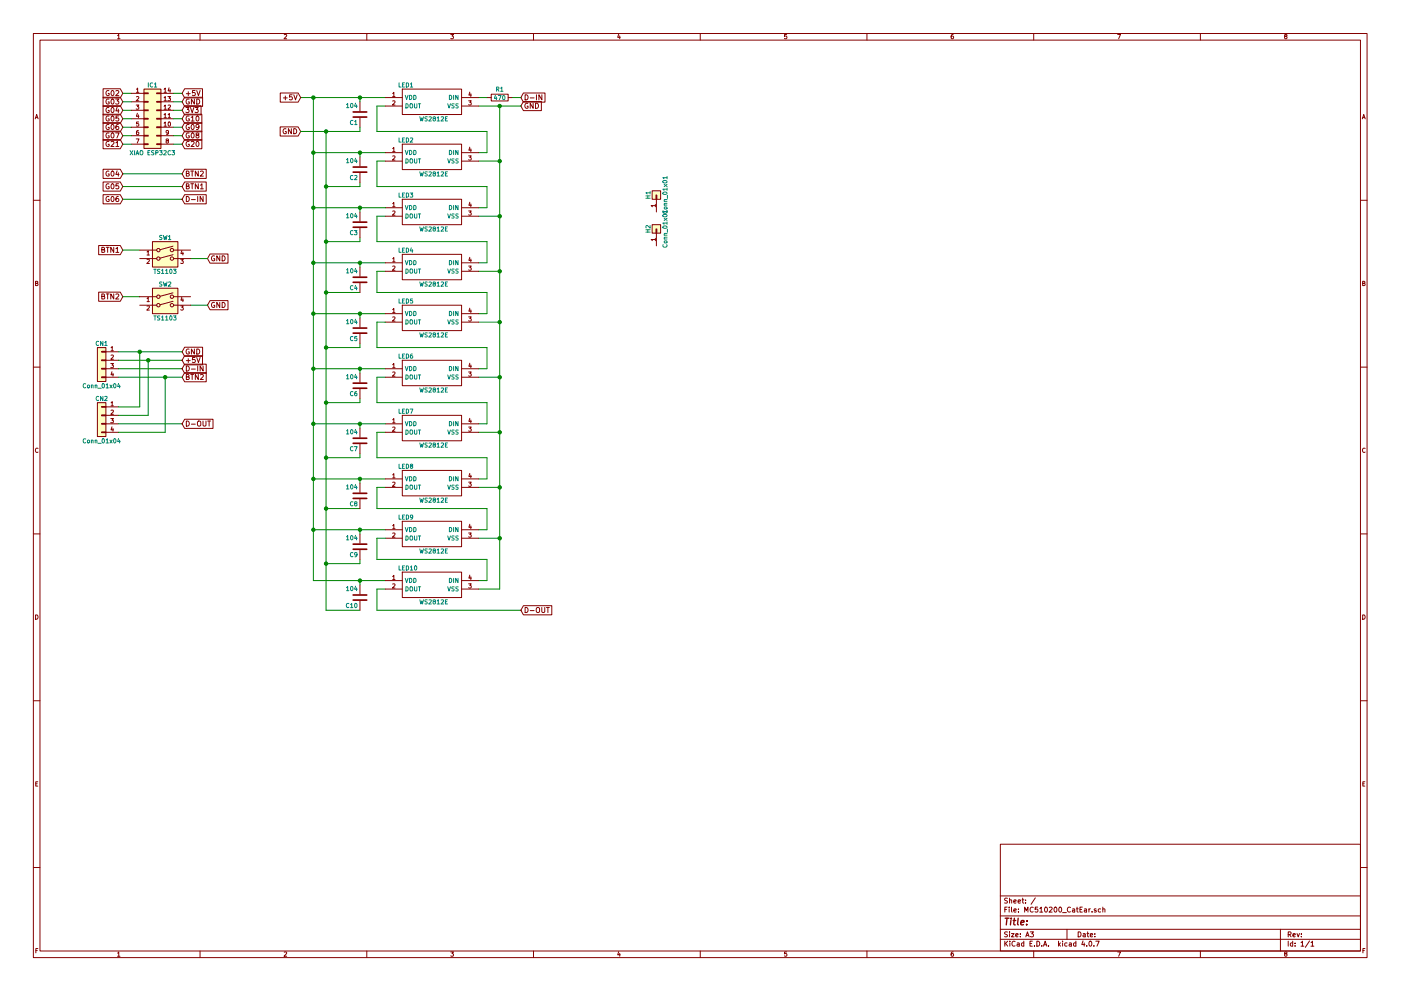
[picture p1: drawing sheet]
<svg xmlns="http://www.w3.org/2000/svg" width="420mm" height="297mm" viewBox="0 0 420 297" stroke-linecap="round" stroke-linejoin="round" font-family="sans-serif">
<g fill="none" stroke="#840000" stroke-width=".3">
<path d="M10 10h400v277h-400zM12 12h396v273.1h-396zM35.3 10.7l.3-.4v1.3M35.3 11.6h.7M60 10v2M85.2 10.4l.5-.1 .3 .4-.8 .9h.8M110 10v2M135.2 10.3h.8l-.4 .5 .4 .3-.1 .4h-.7M160 10v2M185.5 10.2l-.3 1h.8M185.9 10.8v.8M210 10v2"/>
<path d="M235.9 10.3h-.6v.6h.6l.1 .5-.3 .2-.4-.1M260 10v2M285.9 10.3l-.6 .3-.1 .8 .3 .2 .4-.1v-.6l-.4-.1-.3 .3M310 10v2M335.2 10.3h.8l-.5 1.3M360 10v2M385.5 10.9l-.3-.3 .3-.3 .4 .1v.4a.5 .5 0 0 0-.5 .2 .5 .5 0 0 0 0 .5l.3 .1 .3-.2-.3-.5M10.6 35.6l.4-1.3 .4 1.3M10.7 35.2h.6M30.9 26.6h5.2l.7 1.4-.7 1.3h-5.2zM30.9 29.1h5.2l.7 1.4-.7 1.4h-5.2zM30.9 31.7h5.2l.7 1.4-.7 1.3h-5.2z"/>
<path d="M30.9 34.2h5.2l.7 1.4-.7 1.4h-5.2zM30.9 36.8h5.2l.7 1.3-.7 1.4h-5.2zM30.9 39.3h5.2l.7 1.4-.7 1.3h-5.2zM32.7 27.2a.69 .69 0 0 0-.9 .7 .69 .69 0 0 0 .9 .6v-.5h-.3M32.7 29.8a.69 .69 0 0 0-.9 .7 .69 .69 0 0 0 .9 .6v-.6h-.3M32.7 32.3a.69 .69 0 0 0-.9 .7 .69 .69 0 0 0 .9 .6v-.5h-.3M32.7 34.8a.69 .69 0 0 0-.9 .7 .69 .69 0 0 0 .9 .6v-.5h-.3M32.7 37.4a.69 .69 0 0 0-.9 .7 .69 .69 0 0 0 .9 .6v-.5h-.3M32.7 39.9a.69 .69 0 0 0-.9 .7 .69 .69 0 0 0 .9 .6v-.5h-.3M33.5 29.8l.2-.1a.74 .74 0 0 1 .5 .8 .74 .74 0 0 1-.7 .6l-.2-.5zM33.5 34.9l.2-.1a.74 .74 0 0 1 .5 .7 .74 .74 0 0 1-.7 .7l-.2-.5zM33.5 37.5l.2-.2a.74 .74 0 0 1 .5 .8 .74 .74 0 0 1-.7 .6l-.2-.5z"/>
<path d="M33.5 40l.2-.2a.74 .74 0 0 1 .5 .8 .74 .74 0 0 1-.7 .7l-.2-.5zM33.5 27.2l.2-.1a.74 .74 0 0 1 .5 .8 .74 .74 0 0 1-.7 .7l-.2-.5zM33.5 32.3l.2-.1a.74 .74 0 0 1 .5 .8 .74 .74 0 0 1-.7 .7l-.2-.5zM34.7 29.7h.9l-.5 .6 .5 .2v.6l-.3 .1-.6-.1M34.7 39.8h1l-.6 1.6M34.7 27.3l.6-.2 .3 .5-.9 1.1h.9M35.1 32.1l-.4 1.1h1M35.5 37.3l-.7 .4-.1 .8 .4 .3 .5-.1-.1-.7-.4-.1-.4 .3M35.5 32.7v1M35.6 34.8h-.8l-.1 .7 .8-.1 .1 .6-.3 .3-.6-.2M39.4 28h3.8M39.4 30.5h3.8"/>
<path d="M39.4 33.1h3.8M39.4 35.6h3.8M39.4 38.1h3.8M40.8 31.5h.8l-.4 .5 .4 .1v.5h-.8M40.9 26.8l.4-.4v1.3M40.9 29l.5-.1 .2 .4-.8 .9h.8M40.9 27.7h.7M41.2 33.9l-.3 1h.8M41.5 39.1l-.5 .3-.1 .7 .2 .3 .5-.2-.1-.6h-.4l-.2 .2M41.5 34.4v.9M41.6 36.6h-.6l-.1 .5h.7v.6h-.7M43.2 26.7h5.1v17.8h-5.1z"/>
<path d="M43.2 38h1.2v.3h-1.2zM43.2 35.5h1.2v.2h-1.2zM43.2 32.9h1.2v.3h-1.2zM43.2 30.4h1.2v.2h-1.2zM43.2 27.8h1.2v.3h-1.2zM47 38h1.3v.3h-1.3zM47 35.5h1.3v.2h-1.3zM47 32.9h1.3v.3h-1.3zM47 30.4h1.3v.2h-1.3zM47 27.8h1.3v.3h-1.3zM48.3 28h3.8M48.3 30.5h3.8"/>
<path d="M48.3 33.1h3.8M48.3 35.6h3.8M48.3 38.1h3.8M49.2 36.9l.4-.3v1.2M49.2 34.4l.4-.4v1.3M49.2 31.8l.4-.3v1.3M49.2 29.3l.4-.4v1.3M49.2 26.8l.4-.4v1.3M49.2 27.7h.7M49.2 37.8h.7M49.2 35.3h.7M49.2 32.8h.7"/>
<path d="M49.2 30.2h.7M50.3 28.9h.8l-.4 .5 .4 .1v.6h-.8M50.4 34.4l.4-.4v1.3M50.4 31.6l.5-.1 .2 .3-.8 1h.8M50.4 35.3h.7M50.5 39.6l-.2 .3-.4-.1v-.6l.4-.1 .2 .2v.8l-.6 .3M50.5 36.7l.2-.1a.61 .61 0 0 1 .5 .6 .61 .61 0 0 1-.6 .6zM50.7 26.3l-.3 .9h.8M51 26.8v.9M55.4 26.6h5.3v2.7h-5.3l-.8-1.3zM55.4 29.1h5.4v2.8h-5.4l-.8-1.4zM55.4 31.7h4.9v2.7h-4.9l-.8-1.3z"/>
<path d="M55.4 34.2h5.1v2.8h-5.1l-.8-1.4zM55.4 36.8h5.1v2.7h-5.1l-.8-1.4zM55.4 39.3h5.1v2.7h-5.1l-.8-1.3zM55.8 32.2h.9l-.5 .6 .5 .3-.1 .5-.2 .1-.6-.1M55.9 28.1h1.1M56.5 27.5v1.2M56.7 29.8a.69 .69 0 0 0-.9 .7 .69 .69 0 0 0 1 .6v-.6h-.3M56.7 34.8a.69 .69 0 0 0-.9 .7 .69 .69 0 0 0 1 .6v-.5h-.3M56.7 37.4a.69 .69 0 0 0-.9 .7 .69 .69 0 0 0 1 .6v-.5h-.3M56.7 39.9a.69 .69 0 0 0-.9 .7 .69 .69 0 0 0 1 .6v-.5h-.3M57.1 32.2l.5 1.5 .5-1.5M57.3 35.2l.5-.4v1.5"/>
<path d="M57.3 36.3h.9M57.5 37.5l.2-.2a.74 .74 0 0 1 .5 .8 .74 .74 0 0 1-.6 .6l-.3-.5zM57.5 40l.2-.2a.74 .74 0 0 1 .5 .8 .74 .74 0 0 1-.6 .7l-.3-.5zM58.3 29.7v1.5l-.9-1.5v1.5M58.5 27.1h-.7l-.1 .8 .7-.1 .2 .6-.3 .3-.6-.2M58.5 32.2h.9l-.5 .6 .5 .3v.5l-.3 .1-.6-.1M58.9 34.9l.3-.1a.74 .74 0 0 1 .5 .7 .74 .74 0 0 1-.7 .7l-.2-.5zM59 27.1l.5 1.6 .5-1.6M59 29.7a.77 .77 0 0 1 .9 .7 .77 .77 0 0 1-.9 .8zM59.7 38l-.3 .2-.6-.2 .1-.5 .5-.2a.96 .96 0 0 1-.2 1.5h-.3M84 38h5.4l.8 1.4-.8 1.4h-5.4zM84 27.9h5.4l.8 1.3-.8 1.4h-5.4z"/>
<path d="M85 29.3h1.2M85.6 28.8v1.1M85.8 38.6a.69 .69 0 0 0-.9 .7 .69 .69 0 0 0 1 .6v-.5h-.4M87.4 38.6v1.5l-.9-1.5v1.5M87.6 28.4h-.7l-.1 .7h.7l.2 .6-.3 .2-.6-.1M88.1 38.6a.77 .77 0 0 1 .9 .7 .77 .77 0 0 1-.9 .8zM88.1 28.4l.5 1.5 .5-1.5M107.9 30.5v2.8M107.9 35.3v2.8M115.6 29.2h5M115.6 31.8h5M117.8 28l.3-.3v1.2"/>
<path d="M117.8 30.3l.4-.1 .3 .4-.8 .9h.8M117.8 28.9h.7M120.6 26.7h17.8v7.6h-17.8zM138.4 29.2h5.1M138.4 31.8h5.1M140.5 30.2h.8l-.4 .5 .4 .1v.6h-.8M140.9 27.6l-.3 .9h.8M141.2 28.1v.8M146 29.2h1.3M147.3 28.2h5.1v2.1h-5.1zM152.4 29.2h1.3M157 27.9h6.4v2.7h-6.4l-.8-1.4z"/>
<path d="M157 30.4h5.4v2.8h-5.4l-.8-1.4zM157.5 28.4a.77 .77 0 0 1 .9 .8 .77 .77 0 0 1-.9 .7zM158.3 31a.69 .69 0 0 0-.9 .7 .69 .69 0 0 0 1 .6v-.5h-.3M159 29.3h1.2M159.9 30.9v1.6l-.9-1.6v1.6M160.6 30.9a.77 .77 0 0 1 .9 .8 .77 .77 0 0 1-.9 .8zM160.9 28.4v1.5M162.5 28.4v1.5l-.9-1.5v1.5M408.6 35.6l.4-1.3 .4 1.3M408.7 35.2h.6M30.9 41.8h5.2l.7 1.4-.7 1.4h-5.2zM30.9 58.4h5.2l.7 1.3-.7 1.4h-5.2z"/>
<path d="M30.9 54.5h5.2l.7 1.4-.7 1.4h-5.2zM30.9 50.7h5.2l.7 1.4-.7 1.4h-5.2zM32.7 42.5a.69 .69 0 0 0-.9 .7 .69 .69 0 0 0 .9 .6v-.6h-.3M32.7 59a.69 .69 0 0 0-.9 .7 .69 .69 0 0 0 .9 .6v-.5h-.3M32.7 55.2a.69 .69 0 0 0-.9 .7 .69 .69 0 0 0 .9 .6v-.6h-.3M32.7 51.3a.69 .69 0 0 0-.9 .7 .69 .69 0 0 0 .9 .6v-.5h-.3M33.3 42.5l.6-.1 .3 .4-1 1.1h1M33.5 59l.2-.1a.74 .74 0 0 1 .5 .8 .74 .74 0 0 1-.7 .6l-.2-.5zM33.5 55.2l.2-.1a.74 .74 0 0 1 .5 .8 .74 .74 0 0 1-.7 .6l-.2-.5zM33.5 51.3h.2a.74 .74 0 0 1 .5 .8 .74 .74 0 0 1-.7 .6l-.2-.5zM34.7 42.8l.5-.4v1.5M34.7 43.9h.9"/>
<path d="M35.1 51.2l-.4 1.1h1M35.5 58.9l-.7 .3-.1 .9 .4 .3 .5-.1-.1-.8h-.4l-.4 .3M35.5 51.8v1M35.6 55.1h-.8l-.1 .7 .8-.1 .1 .6-.3 .3-.6-.1M39.4 40.7h3.8M39.4 43.2h3.8M40.8 41.6h.9l-.6 1.3M43.2 43.1h1.2v.2h-1.2zM43.2 40.5h1.2v.3h-1.2zM47 43.1h1.3v.2h-1.3zM47 40.5h1.3v.3h-1.3zM48.3 40.7h3.8"/>
<path d="M48.3 43.2h3.8M50 42.2l-.2-.3 .2-.3 .5 .1v.3a.52 .52 0 0 0-.6 .2 .52 .52 0 0 0 0 .6h.6l-.2-.6M55.4 41.8h5.1v2.8h-5.1l-.8-1.4zM55.4 50.7h6.4v2.8h-6.4l-.8-1.4zM55.4 58.4h6.4v2.7h-6.4l-.8-1.4zM55.4 54.5h6.4v2.8h-6.4l-.8-1.4zM55.9 52l.6-.1 .1-.5-.7-.1v1.5h.6l.3-.5-.4-.3M55.9 58.9a.77 .77 0 0 1 .9 .8 .77 .77 0 0 1-.9 .7zM55.9 55.8l.6-.1 .1-.5-.7-.1v1.5h.6l.3-.5-.4-.3M56.7 42.5a.69 .69 0 0 0-.9 .7 .69 .69 0 0 0 1 .6v-.6h-.3M57.2 51.3h.9M57.2 55.1h.9"/>
<path d="M57.3 42.5l.6-.1 .3 .4-.9 1.1h.9M57.4 59.8h1.2M57.6 51.3v1.5M57.6 55.1v1.5M59 42.5l.2-.1a.74 .74 0 0 1 .5 .8 .74 .74 0 0 1-.7 .6l-.2-.5zM59.1 40.5l-.3-.3 .1-.2 .6-.1 .1 .4-.8 .5 .3 .6 .6-.3-.3-.6M59.3 58.9v1.5M59.5 51.3v1.5l-.9-1.5v1.5M59.5 55.1v1.5l-.9-1.5v1.5M60.1 51.4l.6-.1 .3 .4-1 1.1h1M60.1 55.5l.5-.4v1.5M60.1 56.6h.9"/>
<path d="M60.9 58.9v1.5l-.9-1.5v1.5M107.9 47v2.8M107.9 51.9v2.7M115.6 45.8h5M115.6 48.3h5M117.8 44.5l.3-.3v1.3M117.8 46.8l.4-.1 .3 .4-.8 .9h.8M117.8 45.5h.7M120.6 43.2h17.8v7.6h-17.8zM120.6 59.7h17.8v7.6h-17.8zM138.4 45.8h5.1M138.4 48.3h5.1"/>
<path d="M140.5 46.7h.8l-.4 .5 .4 .1v.6h-.8M140.9 44.1l-.3 .9h.8M141.2 44.6v.9M195.6 57.2h2.5v2.5h-2.5zM196.7 58.5h.3v1.2h-.3zM196.8 59.7v3.8M10 60h2M29.6 73.6h6.5l.7 1.4-.7 1.3h-6.5zM30.5 74.9l.7-.1 .1-.5-.8-.2v1.6h.6l.3-.6-.4-.2M31.9 74.1h.8M32.3 74.1v1.6M34.1 74.1v1.6l-.9-1.6v1.6"/>
<path d="M34.7 74.6l.5-.5v1.6M34.7 75.7h.9M41.9 75h5.1M41.9 77.5h5.1M44.1 75.5l.3-.3v1.2M44.1 77.8l.5-.1 .2 .4-.8 .9h.8M44.1 76.4h.7M45.7 72.4h7.6v7.6h-7.6zM51.9 76.3l-3.9 1.1M51.9 73.8l-3.9 1M52.1 75h5M52.1 77.5h5"/>
<path d="M54.2 77.7h.8l-.5 .5 .4 .1v.6h-.7M54.5 75.1l-.2 .9h.7M54.8 75.6v.8M63 76.1h5.4v2.8h-5.4l-.8-1.4zM64.3 76.7a.69 .69 0 0 0-.9 .7 .69 .69 0 0 0 1 .6v-.5h-.3M65.9 76.7v1.5l-.9-1.5v1.5M66.6 76.7a.77 .77 0 0 1 .9 .7 .77 .77 0 0 1-.9 .8zM107.9 63.5v2.8M107.9 68.4v2.8M115.6 62.3h5M115.6 64.8h5M115.6 78.8h5"/>
<path d="M117.8 61l.3-.3v1.3M117.8 63.3l.4-.1 .3 .4-.8 .9h.8M117.8 77.6l.3-.4v1.3M117.8 79.8l.4-.1 .3 .4-.8 .9h.8M117.8 62h.7M117.8 78.5h.7M120.6 76.2h17.8v7.7h-17.8zM138.4 62.3h5.1M138.4 64.8h5.1M138.4 78.8h5.1M140.5 63.2h.8l-.4 .5 .4 .1v.6h-.8M140.5 79.7h.8l-.4 .5 .4 .1v.6h-.8"/>
<path d="M140.9 60.6l-.3 .9h.8M140.9 77.1l-.3 .9h.8M141.2 61.1v.9M141.2 77.6v.9M195.6 67.3h2.5v2.6h-2.5zM196.5 61.6h-1.2l.3 .4M196.5 71.8h-1.2l.3 .3M196.5 61.3v.7M196.5 71.4v.7M196.7 68.6h.3v1.3h-.3zM196.8 69.9v3.8M408 60h2"/>
<path d="M10.7 84.9l.5-.1 .1-.4-.6-.1v1.3h.5l.2-.4-.3-.3M29.6 87.6h6.5l.7 1.3-.7 1.4h-6.5zM30.5 88.8h.7l.1-.5-.8-.2v1.5h.6l.3-.5-.4-.3M31.9 88.1h.8M32.3 88.1v1.5M34.1 88.1v1.5l-.9-1.5v1.5M34.7 88.3l.6-.2 .3 .4-.9 1.1h.9M41.9 88.9h5.1M41.9 91.5h5.1M44.1 89.5l.3-.4v1.3M44.1 91.8l.5-.1 .2 .3-.8 .9h.8M44.1 90.4h.7"/>
<path d="M45.7 86.4h7.6v7.6h-7.6zM51.9 90.3l-3.9 1M51.9 87.8l-3.9 1M52.1 88.9h5M52.1 91.5h5M54.2 91.7h.8l-.5 .5 .4 .1v.5h-.7M54.5 89.1l-.2 .9h.7M54.8 89.5v.9M63 90.1h5.4v2.7h-5.4l-.8-1.3zM64.3 90.7a.69 .69 0 0 0-.9 .7 .69 .69 0 0 0 1 .6v-.5h-.3M65.9 90.6v1.6l-.9-1.6v1.6M66.6 90.6a.77 .77 0 0 1 .9 .8 .77 .77 0 0 1-.9 .8z"/>
<path d="M107.9 80v2.8M107.9 84.9v2.8M107.9 95.3v2.8M115.6 81.3h5M115.6 94h5M115.6 96.6h5M117.8 92.8l.3-.4v1.3M117.8 95.1l.4-.1 .3 .3-.8 1h.8M117.8 93.7h.7M120.6 91.5h17.8v7.6h-17.8zM138.4 81.3h5.1M138.4 94h5.1"/>
<path d="M138.4 96.6h5.1M140.5 95h.8l-.4 .5 .4 .1v.5h-.8M140.9 92.4l-.3 .9h.8M141.2 92.8v.9M408.7 84.9l.5-.1 .1-.4-.6-.1v1.3h.5l.2-.4-.3-.3M10 110h2M29.2 104.2h2.5v10.1h-2.5zM30.5 112.9h1.2v.3h-1.2zM30.5 110.4h1.2v.3h-1.2zM30.5 107.9h1.2v.2h-1.2zM30.5 105.3h1.2v.3h-1.2zM31.7 105.4h3.9"/>
<path d="M31.7 108h3.9M31.7 110.5h3.9M31.7 113.1h3.9M33.2 109h.8l-.4 .4 .4 .1v.6h-.8M33.3 104.2l.4-.3v1.2M33.3 106.5l.5-.1 .2 .4-.8 .9h.8M33.3 105.1h.7M33.6 111.4l-.3 .9h.8M33.9 111.9v.9M55.4 104.1h5.4v2.7h-5.4l-.8-1.4zM55.4 106.6h5.3v2.8h-5.3l-.8-1.4zM55.4 111.7h6.4v2.7h-6.4l-.8-1.3z"/>
<path d="M55.4 109.2h6.4v2.7h-6.4l-.8-1.4zM55.9 113l.6-.1 .1-.5-.7-.2v1.6h.6l.3-.6-.4-.2M55.9 109.7a.77 .77 0 0 1 .9 .8 .77 .77 0 0 1-.9 .7zM55.9 108.1h1.1M56.5 107.5v1.2M56.7 104.7a.69 .69 0 0 0-.9 .7 .69 .69 0 0 0 1 .6v-.5h-.3M57.2 112.2h.9M57.4 110.6h1.2M57.6 112.2v1.6M58.3 104.6v1.5l-.9-1.5v1.5M58.5 107.1h-.7l-.1 .8 .7-.1 .2 .6-.3 .3-.6-.2M59 104.6a.77 .77 0 0 1 .9 .8 .77 .77 0 0 1-.9 .7z"/>
<path d="M59 107.1l.5 1.6 .5-1.6M59.3 109.7v1.5M59.5 112.2v1.6l-.9-1.6v1.6M60.1 112.4l.6-.2 .3 .5-1 1.1h1M60.9 109.7v1.5l-.9-1.5v1.5M107.9 100.1v2.8M107.9 111.8v2.8M107.9 116.6v2.8M115.6 110.5h5M115.6 113.1h5M117.8 109.3l.3-.3v1.2M117.8 111.6l.4-.1 .3 .3-.8 1h.8"/>
<path d="M117.8 110.2h.7M120.6 108h17.8v7.6h-17.8zM138.4 110.5h5.1M138.4 113.1h5.1M140.5 111.5h.8l-.4 .5 .4 .1v.5h-.8M140.9 108.9l-.3 .9h.8M141.2 109.4v.8M408 110h2M11.4 134.4a.58 .58 0 0 0-.8 .6 .58 .58 0 0 0 .8 .5M29.2 120.7h2.5v10.1h-2.5zM30.5 129.4h1.2v.3h-1.2zM30.5 126.9h1.2v.3h-1.2z"/>
<path d="M30.5 124.4h1.2v.2h-1.2zM30.5 121.8h1.2v.3h-1.2zM31.7 122h3.9M31.7 124.5h3.9M31.7 127h3.9M31.7 129.6h3.9M33.2 125.5h.8l-.4 .4 .4 .1v.6h-.8M33.3 120.7l.4-.3v1.3M33.3 123l.5-.1 .2 .4-.8 .9h.8M33.3 121.7h.7M33.6 127.9l-.3 .9h.8M33.9 128.4v.9"/>
<path d="M55.4 125.7h8.5v2.7h-8.5l-.8-1.4zM55.9 126.2a.77 .77 0 0 1 .9 .8 .77 .77 0 0 1-.9 .7zM57.4 127.1h1.2M59.3 126.4l.3-.2 .6 .2-.2 1.2-.7-.1zM60.9 126.2v1.2l.3 .3 .6-.3v-1.2M62.3 126.2h.8M62.7 126.2v1.5M107.9 128.3v2.8M107.9 133.1v2.8M115.6 127h5M115.6 129.6h5M117.8 125.8l.3-.3v1.2"/>
<path d="M117.8 128.1l.4-.1 .3 .4-.8 .9h.8M117.8 126.7h.7M120.6 124.5h17.8v7.6h-17.8zM138.4 127h5.1M138.4 129.6h5.1M140.5 128h.8l-.4 .5 .4 .1v.5h-.8M140.9 125.4l-.3 .9h.8M141.2 125.9v.8M409.4 134.4a.58 .58 0 0 0-.8 .6 .58 .58 0 0 0 .8 .5M107.9 144.8v2.8M107.9 149.6v2.8M115.6 143.5h5"/>
<path d="M115.6 146.1h5M115.6 158.8h5M117.8 142.3l.3-.3v1.2M117.8 144.6l.4-.1 .3 .4-.8 .9h.8M117.8 157.6l.3-.4v1.3M117.8 159.9l.4-.1 .3 .3-.8 .9h.8M117.8 143.2h.7M117.8 158.5h.7M120.6 141h17.8v7.6h-17.8zM120.6 156.2h17.8v7.7h-17.8zM138.4 143.5h5.1M138.4 146.1h5.1"/>
<path d="M138.4 158.8h5.1M140.5 144.5h.8l-.4 .5 .4 .1v.6h-.8M140.5 159.8h.8l-.4 .4 .4 .1v.6h-.8M140.9 141.9l-.3 .9h.8M140.9 157.1l-.3 1h.8M141.2 142.4v.8M141.2 157.6v.9M10 160h2M107.9 160.1v2.8M107.9 164.9v2.8M107.9 175.3v2.8M115.6 161.3h5"/>
<path d="M115.6 174h5M115.6 176.6h5M117.8 172.8l.3-.3v1.2M117.8 175.1l.4-.1 .3 .3-.8 1h.8M117.8 173.7h.7M120.6 171.5h17.8v7.6h-17.8zM138.4 161.3h5.1M138.4 174h5.1M138.4 176.6h5.1M140.5 175h.8l-.4 .5 .4 .1v.5h-.8M140.9 172.4l-.3 .9h.8M141.2 172.9v.8"/>
<path d="M408 160h2M10.7 184.3a.65 .65 0 0 1 .7 .7 .65 .65 0 0 1-.7 .6zM107.9 180.1v2.8M157 181.5h8.5v2.8h-8.5l-.8-1.4zM157.5 182.1a.77 .77 0 0 1 .9 .7 .77 .77 0 0 1-.9 .8zM159 183h1.2M160.9 182.3l.3-.2 .6 .2-.2 1.2-.7-.1zM162.5 182.1v1.2l.3 .3 .6-.3v-1.2M163.9 182.1h.8M164.3 182.1v1.5M408.7 184.3a.65 .65 0 0 1 .7 .7 .65 .65 0 0 1-.7 .6zM10 210h2"/>
<path d="M408 210h2M10.7 234.9h.5M11.3 234.3h-.6v1.3h.6M408.7 234.9h.4M409.3 234.3h-.6v1.3h.6M300 253h108v32.1h-108zM10 260h2M300 278.5h108M300 274.5h108M300 268.5h108M301.3 272.6h.6M302.1 271.9h-.8v1.5"/>
<path d="M302.1 279.4l-.8 .1a.64 .64 0 0 0 .8 .7l-.1 .5h-.7M302.1 269.3l-.8 .1a.64 .64 0 0 0 .8 .7l-.1 .5h-.7M302.6 271.9v.1M302.6 272.4v1M302.8 279.3v.2M302.8 269.8h.6v.9M302.8 269.2v1.5M302.8 279.8v1M303.3 279.8h.8l-.8 1h.8M303.4 271.9v1.3l.2 .2M304 270.2l.7-.1v-.3l-.4-.1-.3 .2 .1 .7h.6M304.1 272.9l.7-.1-.1-.3-.4-.1-.2 .2v.7h.6"/>
<path d="M305.3 270.2l.7-.1v-.3l-.4-.1-.3 .2 .1 .7h.6M305.4 273.3v.1M305.4 272.5v.1M306 279.9v.1M306.5 269.7h.6M306.7 269.2v1.3l.4 .2M307.3 273.4v-1.5l.5 1.1 .5-1.1v1.5M307.6 270.6v.1M307.6 269.8v.1M309 279.3h.9l-.5 .6 .5 .1v.7h-.9M309.9 272a.67 .67 0 0 0-1 .7 .67 .67 0 0 0 1 .6M310.5 269.1l-1.3 2"/>
<path d="M311.2 271.9h-.7l-.1 .7 .7-.1 .1 .8h-.8M311.8 272.3l.5-.4v1.5M311.8 273.4h.9M313.4 272l.2-.1a.72 .72 0 0 1 .6 .8 .72 .72 0 0 1-.7 .6l-.2-.5zM314.7 272l.6-.1 .2 .4-.9 1.1h.9M316.3 272l.2-.1a.72 .72 0 0 1 .5 .8 .72 .72 0 0 1-.7 .6l-.2-.5zM317.8 272l.1-.1a.72 .72 0 0 1 .5 .8 .72 .72 0 0 1-.6 .6l-.3-.5zM318.7 273.5h1.1M320 278.5v3M321 272a.67 .67 0 0 0-.9 .7 .67 .67 0 0 0 .9 .6M321.7 272.5h.5l.1 .9M322.3 272.8l-.7 .2 .2 .4 .5-.1"/>
<path d="M322.8 272.4h.6M323 271.9v1.3l.4 .2M323.3 279.3a.76 .76 0 0 1 .9 .8 .76 .76 0 0 1-.9 .7zM323.9 272.6h.5M324.6 271.9h-.7v1.5h.7M324.8 279.9h.6l.1 .9M325.2 272.5h.6l.1 .9M325.9 272.8l-.8 .2 .3 .4 .5-.1M326 279.8h.5M326.2 279.3v1.3l.3 .2M326.6 272.4v1M327 272.4l-.4 .3"/>
<path d="M327.5 273.3v.1M328.3 279.9v.1M328.7 272.5l-.3-.1-.3 .2 .1 .2 .5 .2v.3h-.6M330.1 272.5l-.5-.1-.2 .3v.6h.7M330.7 272.5h.6l.1 .9M330.7 271.9v1.5M384 278.5v6.6M389 279.8l.3 1 .4-1M390.3 279.9v.1M408 260h2M10.7 284.9h.5M11.4 284.3h-.7v1.3"/>
<path d="M35.3 285.7l.3-.4v1.3M35.3 286.6h.7M60 285.1v1.9M85.2 285.4l.5-.1 .3 .4-.8 .9h.8M110 285.1v1.9M135.2 285.3h.8l-.4 .5 .4 .3-.1 .4h-.7M160 285.1v1.9M185.5 285.3l-.3 .9h.8M185.9 285.8v.8M210 285.1v1.9M235.9 285.3h-.6v.6h.6l.1 .5-.3 .2-.4-.1M260 285.1v1.9"/>
<path d="M285.9 285.3l-.6 .3-.1 .8 .3 .2 .4-.1v-.6l-.4-.1-.3 .3M300 281.5h108M301.3 282.1v1.5M301.5 282.7l.7 .9M302.2 282.1l-.9 .9M302.8 282.1v.2M302.8 282.6v1M304.4 282.3a.67 .67 0 0 0-.9 .6 .67 .67 0 0 0 .9 .6M304.6 280.3l.7-.1v-.3l-.4-.1-.3 .2 .1 .7h.6M305.1 282.7h.5l.1 .9M305.7 283l-.7 .2 .2 .4 .5-.1M306 280.7v.1"/>
<path d="M307 282.7l-.4-.1-.3 .3 .1 .6h.6M307 282.1v1.5M307.6 280.8l.5-1.5 .5 1.5M307.8 280.4h.7M308.9 282.8h.5M309.6 282.1h-.7v1.5h.7M310 285.1v1.9M310.2 283.5v.1M310.9 282.1a.76 .76 0 0 1 .9 .8 .76 .76 0 0 1-.9 .7zM312.4 283.5v.1M313 283.6l.4-1.5 .5 1.5M313.1 283.2h.7"/>
<path d="M314.5 283.5v.1M317.4 282.1v1.5M317.6 283l.4 .6M318 282.6l-.6 .6M318.7 282.1v.2M318.7 282.6v1M320 282.7l-.4-.1-.3 .3 .1 .6h.6M320.7 282.7h.6v.9M321.3 283l-.7 .2 .2 .4 .5-.1M322.7 282.7l-.5-.1-.3 .3 .1 .6h.7M322.7 282.1v1.5M324.8 282l-.4 1.1h1"/>
<path d="M325.1 282.6v1M325.5 280.2l-.7 .3 .2 .3 .5-.1M325.9 283.5v.1M326.7 282.3l.2-.2a.72 .72 0 0 1 .6 .8 .72 .72 0 0 1-.7 .6l-.2-.5zM327 280.3l.7-.1-.1-.3-.4-.1-.2 .2 .1 .7h.5M328.1 283.5v.1M328.3 280.7v.1M328.6 282.1h1l-.6 1.5M335.2 285.3h.8l-.5 1.3M360 285.1v1.9M385.5 285.9l-.3-.3 .3-.3 .4 .1v.4a.5 .5 0 0 0-.5 .2 .5 .5 0 0 0 0 .5l.3 .1 .3-.2-.3-.5M386.3 280.1l.7-.1 .1-.5-.8-.2v1.5"/>
<path d="M386.3 282.1v1.5M386.7 280.1l.5 .7M387.7 282.7l-.5-.1-.2 .3v.6h.7M387.7 282.1v1.5M387.8 280.3l.7-.1-.1-.3-.4-.1-.2 .2v.7h.6M388.4 283.5v.1M388.4 282.7v.1M390.2 282.5l.4-.4v1.5M390.2 283.6h.8M390.3 280.7v.1M392.7 282l-1.2 2M393.2 282.5l.4-.4v1.5"/>
<path d="M393.2 283.6h.8M408.7 284.9h.5M409.3 284.3h-.6v1.3"/>
<circle cx="47.5" cy="75" r=".51"/>
<circle cx="47.5" cy="77.5" r=".51"/>
<circle cx="51.6" cy="75" r=".51"/>
<circle cx="51.6" cy="77.5" r=".51"/>
<circle cx="47.5" cy="88.9" r=".51"/>
<circle cx="47.5" cy="91.5" r=".51"/>
<circle cx="51.6" cy="88.9" r=".51"/>
<circle cx="51.6" cy="91.5" r=".51"/>
</g>
<path d="M301.4 275.2h1.2M302 275.2l-.2 2M303.2 275.9l-.2 1.3M303.3 275.2l-.1 .2M303.9 275.9h.7M304.2 275.2l-.2 1.7 .5 .3M305.4 275.2l-.2 1.7 .2 .3M306.1 276.6l1-.2v-.4l-.6-.1-.3 .3v.9h.7M307.9 277v.2M308.1 276l-.1 .2" fill="none" stroke="#840000" stroke-width=".41"/>
<g fill="#ffffc2" stroke="#ffffc2" stroke-width=".3">
<path d="M29.2 104.2h2.5v10.1h-2.5z"/>
<path d="M195.6 57.2h2.5v2.5h-2.5z"/>
<path d="M43.2 26.7h5.1v17.8h-5.1z"/>
<path d="M29.2 120.7h2.5v10.1h-2.5z"/>
<path d="M45.7 72.4h7.6v7.6h-7.6z"/>
<path d="M45.7 86.4h7.6v7.6h-7.6z"/>
<path d="M195.6 67.3h2.5v2.6h-2.5z"/>
</g>
<g fill="none" stroke="#008484" stroke-width=".3">
<path d="M44.5 24.8v1.3M45.8 24.9a.56 .56 0 0 0-.8 .5 .56 .56 0 0 0 .8 .6M46.3 25.2l.4-.4v1.3M46.3 26.1h.7M103.9 31.4l.4-.4v1.3M103.9 32.3h.7M105.2 31.1l.2-.1a.61 .61 0 0 1 .5 .6 .61 .61 0 0 1-.6 .6zM105.8 36.2a.56 .56 0 0 0-.7 .5 .56 .56 0 0 0 .7 .5M106.3 36.4l.4-.3v1.2M106.3 37.3h.8M106.6 30.9l-.3 .9h.8M106.9 31.4v.9"/>
<path d="M119.7 24.8v1.3h.6M120.7 25.4h.4M121.3 24.8h-.6v1.3h.6M121.5 28.6l.4 1.2 .5-1.2M121.7 31.1a.64 .64 0 0 1 .7 .6 .64 .64 0 0 1-.7 .7zM121.8 24.8a.64 .64 0 0 1 .8 .7 .64 .64 0 0 1-.8 .6zM122.8 28.6a.64 .64 0 0 1 .7 .6 .64 .64 0 0 1-.7 .6zM123 31.3l.2-.2 .5 .2 .1 .6-.3 .5-.5-.2zM123.1 25.2l.3-.4v1.3M123.1 26.1h.7M124.1 28.6a.64 .64 0 0 1 .7 .6 .64 .64 0 0 1-.7 .6zM124.3 31.1v1l.2 .3 .5-.3v-1"/>
<path d="M125.5 31.1h.7M125.8 31.1v1.3M125.9 35l.3 1.3 .3-1 .2 1 .3-1.3M128.1 35h-.6v.5a.54 .54 0 0 1 .6 .6l-.7 .1M128.7 35.1l.4-.1 .3 .3-.8 1h.8M130.1 35.5l-.2-.2 .2-.3 .4 .1v.3a.52 .52 0 0 0-.5 .2 .52 .52 0 0 0-.1 .5h.6l-.1-.6M131.1 35.3l.3-.3v1.3M131.1 36.3h.7M132.3 35.1l.5-.1 .2 .3-.8 1h.8M133.6 35.6h.4M134.2 35h-.6v1.3h.6M134.3 31.1l.4 1.3 .4-1.3"/>
<path d="M134.8 28.6a.64 .64 0 0 1 .7 .6 .64 .64 0 0 1-.7 .6zM136 28.6v1.2M136.2 31.2h-.6l-.1 .4a.54 .54 0 0 1 .6 .6l-.6 .1M137.4 28.6v1.2l-.7-1.2v1.2M137.4 31.2h-.6v.4a.54 .54 0 0 1 .6 .6l-.7 .1M148.6 28.6l-.3 .9h.7M148.9 29v.9M148.9 26.8l.6-.1 .1-.5-.7-.1v1.3M149.2 26.8l.4 .6M149.4 28.6h.9l-.6 1.3M150.1 26.5l.4-.4v1.3M150.1 27.4h.8"/>
<path d="M150.8 28.7l.2-.1a.61 .61 0 0 1 .5 .7 .61 .61 0 0 1-.6 .5zM39 45.1l.9 1.3M39.9 45.1l-.9 1.3M40.4 45.1v1.3M40.8 46.4l.4-1.3 .4 1.3M40.9 46h.6M42.1 45.3l.2-.2 .5 .2v.7l-.3 .4-.4-.2zM44.3 45.7h.5M45 45.1h-.7v1.3h.7M46.2 45.2h-.7v.4a.54 .54 0 0 1 .6 .7h-.7M46.7 45.8l.6-.1 .1-.5-.7-.1v1.3M47.9 45.1h.7l-.4 .5 .4 .1v.6h-.7"/>
<path d="M49.1 45.2l.5-.1 .3 .4-.8 .9h.8M51.1 45.2a.56 .56 0 0 0-.7 .6 .56 .56 0 0 0 .7 .5M51.6 45.1h.7l-.4 .5 .4 .1v.6h-.7M103.9 47.9l.4-.4v1.3M103.9 48.8h.7M105.2 47.6l.2-.1a.61 .61 0 0 1 .5 .6 .61 .61 0 0 1-.6 .6zM105.8 52.7a.56 .56 0 0 0-.7 .5 .56 .56 0 0 0 .7 .5M106.3 52.7l.5-.1 .3 .3-.8 1h.8M106.6 47.4l-.3 .9h.8M106.9 47.9v.9M119.7 41.3v1.3h.6M119.7 57.8v1.3h.6"/>
<path d="M120.7 41.9h.4M120.7 58.4h.4M121.3 41.3h-.6v1.3h.6M121.3 57.8h-.6v1.3h.6M121.5 45.1l.4 1.2 .5-1.2M121.7 47.6a.64 .64 0 0 1 .7 .6 .64 .64 0 0 1-.7 .7zM121.8 41.3a.64 .64 0 0 1 .8 .7 .64 .64 0 0 1-.8 .6zM121.8 57.8a.64 .64 0 0 1 .8 .7 .64 .64 0 0 1-.8 .6zM122.8 45.1a.64 .64 0 0 1 .7 .6 .64 .64 0 0 1-.7 .6zM123 47.8l.2-.2 .5 .2 .1 .6-.3 .5-.5-.2zM123 57.8h.8l-.5 .5 .4 .1v.6h-.7M123.1 41.4l.4-.1 .3 .4-.8 .9h.8"/>
<path d="M124.1 45.1a.64 .64 0 0 1 .7 .6 .64 .64 0 0 1-.7 .6zM124.3 47.6v1l.2 .3 .5-.3v-1M125.5 47.6h.7M125.8 47.6v1.3M125.9 51.5l.3 1.3 .3-.9 .2 .9 .3-1.3M128.1 51.5h-.6v.5a.54 .54 0 0 1 .6 .6l-.7 .1M128.7 51.6l.4-.1 .3 .4-.8 .9h.8M130.1 52l-.2-.2 .2-.3 .4 .1v.3a.52 .52 0 0 0-.5 .2 .52 .52 0 0 0-.1 .5h.6l-.1-.6M131.1 51.9l.3-.4v1.3M131.1 52.8h.7M132.3 51.6l.5-.1 .2 .4-.8 .9h.8M133.6 52.1h.4"/>
<path d="M134.2 51.5h-.6v1.3h.6M134.3 47.6l.4 1.3 .4-1.3M134.8 45.1a.64 .64 0 0 1 .7 .6 .64 .64 0 0 1-.7 .6zM136 45.1v1.2M136.2 47.7h-.6l-.1 .4a.54 .54 0 0 1 .6 .7h-.6M137.4 45.1v1.2l-.7-1.2v1.2M137.4 47.7h-.6v.4a.54 .54 0 0 1 .6 .7h-.7M193.7 59.4h1.3M193.7 58.7h1.3M194.3 58.7v.7M195 57.8h-1.3l.4 .4M195 57.4v.8"/>
<path d="M198.8 57.7a.76 .76 0 0 1 1.3 .3 .66 .66 0 0 1-.7 .3 .66 .66 0 0 1-.6-.6zM198.8 54.3a.76 .76 0 0 1 1.3 .2 .66 .66 0 0 1-.7 .3 .66 .66 0 0 1-.6-.5zM199.2 55.3l.9 .6M200.1 59.8l-.8 .1v.4M200.1 56.7h-1.3l.3 .4M200.1 53.2h-1.3l.3 .4M200.1 52.9v.7M200.1 56.3v.8M200.1 55.3l-.9 .6M200.2 58.5v1M48.6 70.6h-.6l-.1 .4a.54 .54 0 0 1 .6 .7h-.6M49 70.5l.3 1.3 .3-.9 .2 .9 .3-1.3"/>
<path d="M50.5 70.9l.4-.4v1.3M50.5 71.8h.7M103.9 64.4l.4-.4v1.3M103.9 65.3h.7M105.2 64.1l.2-.1a.61 .61 0 0 1 .5 .7 .61 .61 0 0 1-.6 .5zM105.8 69.2a.56 .56 0 0 0-.7 .5 .56 .56 0 0 0 .7 .5M106.3 69.1h.8l-.5 .5 .4 .1v.5h-.7M106.6 63.9l-.3 1h.8M106.9 64.4v.9M119.7 74.4v1.2h.6M120.7 74.9h.4M121.3 74.4h-.6v1.2h.6"/>
<path d="M121.5 61.6l.4 1.3 .5-1.3M121.5 78.1l.4 1.3 .5-1.3M121.7 64.1a.64 .64 0 0 1 .7 .7 .64 .64 0 0 1-.7 .6zM121.8 74.4a.64 .64 0 0 1 .8 .6 .64 .64 0 0 1-.8 .6zM122.8 61.6a.64 .64 0 0 1 .7 .6 .64 .64 0 0 1-.7 .7zM122.8 78.1a.64 .64 0 0 1 .7 .6 .64 .64 0 0 1-.7 .7zM123 64.3l.2-.2 .5 .2 .1 .7-.3 .4-.5-.2zM123.3 74.3l-.2 .9h.7M123.6 74.8v.8M124.1 61.6a.64 .64 0 0 1 .7 .6 .64 .64 0 0 1-.7 .7zM124.1 78.1a.64 .64 0 0 1 .7 .6 .64 .64 0 0 1-.7 .7zM124.3 64.1v1l.2 .3 .5-.3v-1"/>
<path d="M125.5 64.1h.7M125.8 64.1v1.3M125.9 68l.3 1.3 .3-.9 .2 .9 .3-1.3M128.1 68.1h-.6v.4a.54 .54 0 0 1 .6 .7h-.7M128.7 68.1l.4-.1 .3 .4-.8 .9h.8M130.1 68.5l-.2-.2 .2-.3 .4 .1v.3a.52 .52 0 0 0-.5 .2 .52 .52 0 0 0-.1 .6h.6l-.1-.7M131.1 68.4l.3-.4v1.3M131.1 69.3h.7M132.3 68.1l.5-.1 .2 .4-.8 .9h.8M133.6 68.6h.4M134.2 68h-.6v1.3h.6M134.3 64.1l.4 1.3 .4-1.3"/>
<path d="M134.8 61.6a.64 .64 0 0 1 .7 .6 .64 .64 0 0 1-.7 .7zM134.8 78.1a.64 .64 0 0 1 .7 .6 .64 .64 0 0 1-.7 .7zM136 61.6v1.3M136 78.1v1.3M136.2 64.2h-.6l-.1 .4a.54 .54 0 0 1 .6 .7h-.6M137.4 61.6v1.3l-.7-1.3v1.3M137.4 78.1v1.3l-.7-1.3v1.3M137.4 64.2h-.6v.4a.54 .54 0 0 1 .6 .7h-.7M193.7 69.6h1.3M193.7 68.9h1.3M194.3 68.9v.7M195 67.6v.8l-.9-.8-.4 .2 .1 .5"/>
<path d="M198.8 67.9a.76 .76 0 0 1 1.3 .3 .66 .66 0 0 1-.7 .3 .66 .66 0 0 1-.6-.6zM198.8 64.5a.76 .76 0 0 1 1.3 .2 .66 .66 0 0 1-.7 .3 .66 .66 0 0 1-.6-.5zM198.9 63.2a.56 .56 0 0 0 .5 .8 .56 .56 0 0 0 .5-.8M198.9 73.3a.56 .56 0 0 0 .5 .8 .56 .56 0 0 0 .5-.8M199.2 61.5h.9M199.2 60.3h.9M199.2 71.6h.9M199.2 70.5h.9M199.2 65.4l.9 .7M199.3 62.1l.5-.1 .3 .4-.7 .3-.2-.3zM199.3 72.3l.5-.1 .3 .4-.7 .2-.2-.2zM200.1 60.9l-.8 .1v.5"/>
<path d="M200.1 71.1l-.8 .1v.4M200.1 70h-.8v.5M200.1 66.9h-1.3l.3 .3M200.1 63.4h-1.3l.3 .4M200.1 63.1v.7M200.1 66.5v.7M200.1 65.4l-.9 .7M200.2 68.7v1M46.1 80.7h.7M46.1 94.7h.7M46.5 80.7v1.3M46.5 94.7v1.2"/>
<path d="M47.9 80.8h-.6v.4a.54 .54 0 0 1 .6 .7h-.7M47.9 94.7h-.6v.5a.54 .54 0 0 1 .6 .6l-.7 .1M48.4 81.1l.4-.4v1.3M48.4 95l.4-.3v1.2M48.4 82h.7M48.4 95.9h.7M48.6 84.6h-.6l-.1 .4a.54 .54 0 0 1 .6 .7h-.6M49 84.5l.3 1.3 .3-.9 .2 .9 .3-1.3M49.7 81.1l.3-.4v1.3M49.7 95l.3-.3v1.2M49.7 82h.7M49.7 95.9h.7"/>
<path d="M50.5 84.6l.5-.1 .2 .4-.8 .9h.8M51 80.8l.2-.1a.61 .61 0 0 1 .4 .6 .61 .61 0 0 1-.5 .6zM51 94.8l.2-.1a.61 .61 0 0 1 .4 .6 .61 .61 0 0 1-.5 .6zM52 80.7h.8l-.4 .5 .4 .1v.6h-.8M52 94.7h.8l-.4 .5 .4 .1v.5h-.8M103.9 80.9l.4-.4v1.3M103.9 96.1l.4-.3v1.2M103.9 81.8h.7M103.9 97h.7M105.2 80.6l.2-.1a.61 .61 0 0 1 .5 .7 .61 .61 0 0 1-.6 .5zM105.2 95.9l.2-.1a.61 .61 0 0 1 .5 .6 .61 .61 0 0 1-.6 .6zM105.8 85.7a.56 .56 0 0 0-.7 .5 .56 .56 0 0 0 .7 .6"/>
<path d="M106.6 85.5l-.3 .9h.8M106.6 80.5l-.3 .9h.8M106.6 95.7l-.3 .9h.8M106.9 80.9v.9M106.9 86v.9M106.9 96.2v.8M119.7 89.6v1.3h.6M120.7 90.2h.4M121.3 89.6h-.6v1.3h.6M121.5 93.3l.4 1.3 .5-1.3M121.7 80.6a.64 .64 0 0 1 .7 .7 .64 .64 0 0 1-.7 .6zM121.7 95.9a.64 .64 0 0 1 .7 .6 .64 .64 0 0 1-.7 .6z"/>
<path d="M121.8 89.6a.64 .64 0 0 1 .8 .6 .64 .64 0 0 1-.8 .7zM122.8 93.3a.64 .64 0 0 1 .7 .7 .64 .64 0 0 1-.7 .6zM123 80.8l.2-.2 .5 .2 .1 .7-.3 .4-.5-.2zM123 96l.2-.1 .5 .1 .1 .7-.3 .4-.5-.2zM123.7 89.6h-.6v.6h.6v.5h-.6M124.1 93.3a.64 .64 0 0 1 .7 .7 .64 .64 0 0 1-.7 .6zM124.3 80.6v1l.2 .3 .5-.3v-1M124.3 95.9v1l.2 .2 .5-.2v-1M125.5 80.6h.7M125.5 95.9h.7M125.8 80.6v1.3M125.8 95.9v1.2"/>
<path d="M125.9 84.5l.3 1.3 .3-.9 .2 .9 .3-1.3M125.9 99.8l.3 1.2 .3-.9 .2 .9 .3-1.2M128.1 84.6h-.6v.4a.54 .54 0 0 1 .6 .7h-.7M128.1 99.8h-.6v.4a.54 .54 0 0 1 .6 .7l-.7 .1M128.7 84.6l.4-.1 .3 .4-.8 .9h.8M128.7 99.9l.4-.1 .3 .3-.8 .9h.8M130.1 85.1l-.2-.3 .2-.3 .4 .1v.3a.52 .52 0 0 0-.5 .2 .52 .52 0 0 0-.1 .6h.6l-.1-.6M131.1 84.9l.3-.4v1.3M131.1 85.8h.7M132.3 84.6l.5-.1 .2 .4-.8 .9h.8M132.3 99.9l.5-.1 .2 .3-.8 .9h.8M133.6 85.1h.4"/>
<path d="M134.2 84.5h-.6v1.3h.6M134.2 99.8h-.6v1.2h.6M134.3 80.6l.4 1.3 .4-1.3M134.3 95.9l.4 1.2 .4-1.2M134.8 93.3a.64 .64 0 0 1 .7 .7 .64 .64 0 0 1-.7 .6zM136 93.3v1.3M136.2 80.7h-.6l-.1 .4a.54 .54 0 0 1 .6 .7h-.6M136.2 95.9h-.6l-.1 .5a.54 .54 0 0 1 .6 .6l-.6 .1M137.4 93.3v1.3l-.7-1.3v1.3M137.4 80.7h-.6v.4a.54 .54 0 0 1 .6 .7h-.7M137.4 95.9h-.6v.5a.54 .54 0 0 1 .6 .6l-.7 .1M25.7 115.1a.56 .56 0 0 0-.8 .5 .56 .56 0 0 0 .8 .5"/>
<path d="M26.3 115.5l.3-.1 .3 .3-.3 .6-.3-.2zM27.4 115.5h.5v.8M27.4 115.4v.9M28.5 115.5h.5l.1 .8M28.5 115.4v.9M29.4 116.4h1M29.6 102.4a.56 .56 0 0 0-.8 .5 .56 .56 0 0 0 .8 .5M29.6 118.9a.56 .56 0 0 0-.8 .5 .56 .56 0 0 0 .8 .6M30.7 115.1l.2-.1a.61 .61 0 0 1 .4 .6 .61 .61 0 0 1-.5 .6zM30.9 102.3v1.3l-.8-1.3v1.3M30.9 118.8v1.3l-.8-1.3v1.3M31.4 102.7l.4-.4v1.3"/>
<path d="M31.4 118.9l.5-.1 .2 .4-.8 .9h.8M31.4 103.6h.7M31.8 115.4l.4-.4v1.3M31.8 116.3h.7M33 115.4l.6 .9M33.6 115.4l-.6 .9M34.2 115.1l.1-.1a.61 .61 0 0 1 .5 .6 .61 .61 0 0 1-.6 .6zM35.6 114.9l-.3 .9h.7M35.9 115.4v.9M103.9 112.6l.4-.3v1.2M103.9 113.5h.7M105.2 112.4l.2-.1a.61 .61 0 0 1 .5 .6 .61 .61 0 0 1-.6 .6z"/>
<path d="M105.8 101a.56 .56 0 0 0-.7 .5 .56 .56 0 0 0 .7 .5M105.8 117.5a.56 .56 0 0 0-.7 .5 .56 .56 0 0 0 .7 .5M106.6 112.2l-.3 .9h.8M106.9 117.4l-.5 .3-.1 .7 .3 .2 .4-.1-.1-.6-.3-.1-.3 .3M106.9 112.7v.8M107 100.8h-.6l-.1 .6h.7v.6h-.7M119.7 106.1v1.3h.6M120.7 106.7h.4M121.3 106.1h-.6v1.3h.6M121.5 109.8l.4 1.3 .5-1.3M121.7 112.4a.64 .64 0 0 1 .7 .6 .64 .64 0 0 1-.7 .7zM121.8 106.1a.64 .64 0 0 1 .8 .6 .64 .64 0 0 1-.8 .7z"/>
<path d="M122.8 109.8a.64 .64 0 0 1 .7 .7 .64 .64 0 0 1-.7 .6zM123 112.6l.2-.2 .5 .2 .1 .6-.3 .5-.5-.3zM123.6 106.1l-.5 .3v.7l.2 .3 .4-.1-.1-.7h-.3l-.2 .2M124.1 109.8a.64 .64 0 0 1 .7 .7 .64 .64 0 0 1-.7 .6zM124.3 112.4v1l.2 .3 .5-.3v-1M125.5 112.4h.7M125.8 112.4v1.3M125.9 116.3l.3 1.2 .3-.9 .2 .9 .3-1.2M128.1 116.3h-.6v.4a.54 .54 0 0 1 .6 .7l-.7 .1M128.7 116.4l.4-.1 .3 .3-.8 .9h.8M130.1 100.3l-.2-.2 .2-.3 .4 .1v.3a.52 .52 0 0 0-.5 .1 .52 .52 0 0 0-.1 .6h.6l-.1-.6M130.1 116.8l-.2-.2 .2-.3 .4 .1v.3a.52 .52 0 0 0-.5 .1 .52 .52 0 0 0-.1 .6h.6l-.1-.6"/>
<path d="M131.1 100.1l.3-.3v1.2M131.1 116.6l.3-.3v1.2M131.1 101h.7M131.1 117.5h.7M132.3 116.4l.5-.1 .2 .3-.8 .9h.8M133.6 100.3h.4M133.6 116.9h.4M134.2 116.3h-.6v1.2h.6M134.3 112.4l.4 1.3 .4-1.3M134.8 109.8a.64 .64 0 0 1 .7 .7 .64 .64 0 0 1-.7 .6zM136 109.8v1.3M136.2 112.4h-.6l-.1 .5a.54 .54 0 0 1 .6 .6l-.6 .1"/>
<path d="M137.4 109.8v1.3l-.7-1.3v1.3M137.4 112.4h-.6v.5a.54 .54 0 0 1 .6 .6l-.7 .1M25.7 131.6a.56 .56 0 0 0-.8 .5 .56 .56 0 0 0 .8 .6M26.3 132h.5l-.1 .7h-.4zM27.4 132h.5v.8M27.4 131.9v.9M28.5 132h.5l.1 .8M28.5 131.9v.9M29.4 132.9h1M30.7 131.6l.2-.1a.61 .61 0 0 1 .4 .6 .61 .61 0 0 1-.5 .6zM31.8 131.9l.4-.4v1.3M31.8 132.8h.7"/>
<path d="M33 131.9l.6 .9M33.6 131.9l-.6 .9M34.2 131.6l.1-.1a.61 .61 0 0 1 .5 .6 .61 .61 0 0 1-.6 .6zM35.6 131.4l-.3 .9h.7M35.9 131.9v.9M103.9 129.1l.4-.3v1.3M103.9 130.1h.7M105.2 128.9l.2-.1a.61 .61 0 0 1 .5 .6 .61 .61 0 0 1-.6 .6zM105.8 134a.56 .56 0 0 0-.7 .5 .56 .56 0 0 0 .7 .5M106.3 133.9h.8l-.5 1.2M106.6 128.7l-.3 .9h.8M106.9 129.2v.9"/>
<path d="M119.7 122.6v1.3h.6M119.7 139.1v1.3h.6M120.7 123.2h.4M120.7 139.7h.4M121.3 122.6h-.6v1.3h.6M121.3 139.1h-.6v1.3h.6M121.5 126.4l.4 1.2 .5-1.2M121.7 128.9a.64 .64 0 0 1 .7 .6 .64 .64 0 0 1-.7 .7zM121.8 122.6a.64 .64 0 0 1 .8 .7 .64 .64 0 0 1-.8 .6zM121.8 139.1a.64 .64 0 0 1 .8 .7 .64 .64 0 0 1-.8 .6zM122.8 126.4a.64 .64 0 0 1 .7 .6 .64 .64 0 0 1-.7 .6zM123 129.1l.2-.2 .5 .2 .1 .6-.3 .5-.5-.2z"/>
<path d="M123 122.6h.8l-.5 1.3M123.3 139.7l-.2-.3 .2-.3 .4 .1v.3a.52 .52 0 0 0-.5 .2 .52 .52 0 0 0-.1 .6h.6l-.2-.6M124.1 126.4a.64 .64 0 0 1 .7 .6 .64 .64 0 0 1-.7 .6zM124.3 128.9v1l.2 .3 .5-.3v-1M125.5 128.9h.7M125.8 128.9v1.3M125.9 132.8l.3 1.2 .3-.9 .2 .9 .3-1.2M128.1 132.8h-.6v.5a.54 .54 0 0 1 .6 .6l-.7 .1M128.7 132.9l.4-.1 .3 .3-.8 .9h.8M130.1 133.3l-.2-.2 .2-.3 .4 .1v.3a.52 .52 0 0 0-.5 .1 .52 .52 0 0 0-.1 .6h.6l-.1-.6M131.1 133.1l.3-.3v1.2M131.1 134h.7"/>
<path d="M132.3 132.9l.5-.1 .2 .3-.8 .9h.8M133.6 133.4h.4M134.2 132.8h-.6v1.2h.6M134.3 128.9l.4 1.3 .4-1.3M134.8 126.4a.64 .64 0 0 1 .7 .6 .64 .64 0 0 1-.7 .6zM136 126.4v1.2M136.2 128.9h-.6l-.1 .5a.54 .54 0 0 1 .6 .6l-.6 .1M137.4 126.4v1.2l-.7-1.2v1.2M137.4 128.9h-.6v.5a.54 .54 0 0 1 .6 .6l-.7 .1M103.9 145.7l.4-.4v1.3M103.9 146.6h.7M105.2 145.4l.2-.1a.61 .61 0 0 1 .5 .6 .61 .61 0 0 1-.6 .6z"/>
<path d="M105.8 150.5a.56 .56 0 0 0-.7 .5 .56 .56 0 0 0 .7 .5M106.6 150.9l-.3-.2 .3-.3 .4 .1v.3a.52 .52 0 0 0-.5 .2 .52 .52 0 0 0-.1 .5h.6l-.2-.6M106.6 145.2l-.3 .9h.8M106.9 145.7v.9M119.7 154.4v1.2h.6M120.7 155h.4M121.3 154.4h-.6v1.2h.6M121.5 142.9l.4 1.2 .5-1.2M121.5 158.1l.4 1.3 .5-1.3M121.7 145.4a.64 .64 0 0 1 .7 .6 .64 .64 0 0 1-.7 .7zM121.8 154.4a.64 .64 0 0 1 .8 .6 .64 .64 0 0 1-.8 .6zM122.8 142.9a.64 .64 0 0 1 .7 .6 .64 .64 0 0 1-.7 .6z"/>
<path d="M122.8 158.1a.64 .64 0 0 1 .7 .6 .64 .64 0 0 1-.7 .7zM123 145.6l.2-.2 .5 .2 .1 .6-.3 .5-.5-.2zM123.8 154.9l-.3 .3-.3-.1-.1-.6 .4-.1 .3 .2-.1 .7-.5 .3M124.1 142.9a.64 .64 0 0 1 .7 .6 .64 .64 0 0 1-.7 .6zM124.1 158.1a.64 .64 0 0 1 .7 .6 .64 .64 0 0 1-.7 .7zM124.3 145.4v1l.2 .3 .5-.3v-1M125.5 145.4h.7M125.8 145.4v1.3M125.9 149.3l.3 1.3 .3-1 .2 1 .3-1.3M128.1 149.3h-.6v.5a.54 .54 0 0 1 .6 .6l-.7 .1M128.7 149.4l.4-.1 .3 .3-.8 1h.8M130.1 149.8l-.2-.2 .2-.3 .4 .1v.3a.52 .52 0 0 0-.5 .2 .52 .52 0 0 0-.1 .5h.6l-.1-.6"/>
<path d="M131.1 149.6l.3-.3v1.3M131.1 150.6h.7M132.3 149.4l.5-.1 .2 .3-.8 1h.8M133.6 149.9h.4M134.2 149.3h-.6v1.3h.6M134.3 145.4l.4 1.3 .4-1.3M134.8 142.9a.64 .64 0 0 1 .7 .6 .64 .64 0 0 1-.7 .6zM134.8 158.1a.64 .64 0 0 1 .7 .6 .64 .64 0 0 1-.7 .7zM136 142.9v1.2M136 158.1v1.3M136.2 145.5h-.6l-.1 .4a.54 .54 0 0 1 .6 .6l-.6 .1M137.4 142.9v1.2l-.7-1.2v1.2"/>
<path d="M137.4 158.1v1.3l-.7-1.3v1.3M137.4 145.5h-.6v.4a.54 .54 0 0 1 .6 .6l-.7 .1M103.9 160.9l.4-.4v1.3M103.9 176.1l.4-.3v1.2M103.9 161.8h.7M103.9 177h.7M105.2 160.6l.2-.1a.61 .61 0 0 1 .5 .7 .61 .61 0 0 1-.6 .5zM105.2 175.9l.2-.1a.61 .61 0 0 1 .5 .6 .61 .61 0 0 1-.6 .6zM105.8 165.7a.56 .56 0 0 0-.7 .5 .56 .56 0 0 0 .7 .6M106.6 160.5l-.3 .9h.8M106.6 175.7l-.3 .9h.8M106.9 160.9v.9"/>
<path d="M106.9 176.2v.8M107.1 166.2l-.3 .2-.3-.1-.1-.6 .4-.1 .3 .2-.1 .8-.5 .3M119.7 169.6v1.3h.6M120.7 170.2h.4M121.3 169.6h-.6v1.3h.6M121.5 173.3l.4 1.3 .5-1.3M121.7 160.6a.64 .64 0 0 1 .7 .7 .64 .64 0 0 1-.7 .6zM121.7 175.9a.64 .64 0 0 1 .7 .6 .64 .64 0 0 1-.7 .7zM121.8 169.6a.64 .64 0 0 1 .8 .6 .64 .64 0 0 1-.8 .7zM122.8 173.3a.64 .64 0 0 1 .7 .7 .64 .64 0 0 1-.7 .6zM123 160.8l.2-.2 .5 .2 .1 .7-.3 .4-.5-.2zM123 176.1l.2-.2 .5 .2 .1 .6-.3 .5-.5-.3z"/>
<path d="M123.1 170l.3-.4v1.3M123.1 170.9h.7M124.1 173.3a.64 .64 0 0 1 .7 .7 .64 .64 0 0 1-.7 .6zM124.3 160.6v1.1l.2 .2 .5-.2v-1.1M124.3 175.9v1l.2 .3 .5-.3v-1M124.4 169.7l.2-.1a.61 .61 0 0 1 .4 .6 .61 .61 0 0 1-.5 .6zM125.5 160.6h.7M125.5 175.9h.7M125.8 160.6v1.3M125.8 175.9v1.3M125.9 164.5l.3 1.3 .3-.9 .2 .9 .3-1.3M125.9 179.8l.3 1.2 .3-.9 .2 .9 .3-1.2"/>
<path d="M128.1 164.6h-.6v.4a.54 .54 0 0 1 .6 .7h-.7M128.1 179.8h-.6v.4a.54 .54 0 0 1 .6 .7l-.7 .1M128.7 164.6l.4-.1 .3 .4-.8 .9h.8M128.7 179.9l.4-.1 .3 .3-.8 .9h.8M130.1 165.1l-.2-.3 .2-.3 .4 .1v.3a.52 .52 0 0 0-.5 .2 .52 .52 0 0 0-.1 .6h.6l-.1-.6M131.1 164.9l.3-.4v1.3M131.1 165.8h.7M132.3 164.6l.5-.1 .2 .4-.8 .9h.8M132.3 179.9l.5-.1 .2 .3-.8 .9h.8M133.6 165.1h.4M134.2 164.5h-.6v1.3h.6M134.2 179.8h-.6v1.2h.6"/>
<path d="M134.3 160.6l.4 1.3 .4-1.3M134.3 175.9l.4 1.3 .4-1.3M134.8 173.3a.64 .64 0 0 1 .7 .7 .64 .64 0 0 1-.7 .6zM136 173.3v1.3M136.2 160.7h-.6l-.1 .4a.54 .54 0 0 1 .6 .7h-.6M136.2 175.9h-.6l-.1 .5a.54 .54 0 0 1 .6 .6l-.6 .1M137.4 173.3v1.3l-.7-1.3v1.3M137.4 160.7h-.6v.4a.54 .54 0 0 1 .6 .7h-.7M137.4 175.9h-.6v.5a.54 .54 0 0 1 .6 .6l-.7 .1M104.6 181a.56 .56 0 0 0-.7 .5 .56 .56 0 0 0 .7 .5M105.1 181.2l.4-.3v1.2M105.1 182.1h.7"/>
<path d="M106.5 181l.1-.1a.61 .61 0 0 1 .5 .6 .61 .61 0 0 1-.6 .6zM130.1 180.3l-.2-.2 .2-.3 .4 .1v.3a.52 .52 0 0 0-.5 .1 .52 .52 0 0 0-.1 .6h.6l-.1-.6M131.1 180.1l.3-.3v1.2M131.1 181h.7M133.6 180.4h.4"/>
</g>
<g fill="none" stroke="#840000" stroke-width=".51">
<path d="M105.9 33.6h4.1M105.9 35.1h4.1M105.9 50.1h4.1M105.9 51.6h4.1M105.9 66.6h4.1M105.9 68.1h4.1M105.9 83.1h4.1M105.9 84.6h4.1M105.9 98.3h4.1M105.9 99.9h4.1M105.9 114.8h4.1M105.9 116.4h4.1"/>
<path d="M105.9 131.4h4.1M105.9 132.9h4.1M105.9 147.9h4.1M105.9 149.4h4.1M105.9 163.1h4.1M105.9 164.6h4.1M105.9 178.3h4.1M105.9 179.9h4.1"/>
</g>
<g fill="none" stroke="#008400" stroke-width=".3">
<path d="M36.8 28h2.6M36.8 30.5h2.6M36.8 33.1h2.6M36.8 35.6h2.6M36.8 38.1h2.6M52.1 28h2.5M52.1 30.5h2.5M52.1 33.1h2.5M52.1 35.6h2.5M52.1 38.1h2.5M90.2 29.2h25.4M94 29.2v144.8h21.6"/>
<path d="M97.8 39.4v143.5h10.1M107.9 29.2v1.3M107.9 38.1v1.3h-17.7M115.6 31.8h-2.6v7.6h33v6.4h-2.5M143.5 29.2h2.5M143.5 31.8h12.7M149.9 31.8v144.8h-6.4M153.7 29.2h2.5M36.8 55.9h17.8M36.8 40.7h2.6M36.8 43.2h2.6M36.8 59.7h17.8"/>
<path d="M36.8 52.1h17.8M52.1 40.7h2.5M52.1 43.2h2.5M94 45.8h21.6M107.9 45.8v1.2M107.9 54.6v1.3h-10.1M115.6 48.3h-2.6v7.6h33v6.4h-2.5M143.5 48.3h6.4M36.8 75h5.1M57.1 77.5h5.1M94 78.8h21.6M94 62.3h21.6"/>
<path d="M107.9 62.3v1.2M107.9 71.2v1.2h-10.1M107.9 78.8v1.2M115.6 64.8h-2.6v7.6h33v6.4h-2.5M143.5 64.8h6.4M36.8 88.9h5.1M57.1 91.5h5.1M94 94h21.6M97.8 87.7h10.1M107.9 94v1.3M115.6 96.6h-2.6v7.6h33v6.3h-2.5M115.6 81.3h-2.6v6.4h33v6.3h-2.5"/>
<path d="M143.5 81.3h6.4M143.5 96.6h6.4M35.6 110.5h19M35.6 108h19M35.6 105.4h19M35.6 113.1h19M41.9 105.4v16.6h-6.3M44.4 108v16.5h-8.8M49.5 113.1v16.5h-13.9M94 110.5h21.6M107.9 102.9v1.3h-10.1M107.9 110.5v1.3"/>
<path d="M107.9 119.4v1.3h-10.1M115.6 113.1h-2.6v7.6h33v6.3h-2.5M143.5 113.1h6.4M35.6 127h19M94 127h21.6M107.9 127v1.3M107.9 135.9v1.3h-10.1M115.6 129.6h-2.6v7.6h33v6.3h-2.5M143.5 129.6h6.4M94 143.5h21.6M94 158.8h21.6M97.8 152.4h10.1"/>
<path d="M107.9 143.5v1.3M107.9 158.8v1.3M115.6 146.1h-2.6v6.3h33v6.4h-2.5M143.5 146.1h6.4M107.9 167.7v1.2h-10.1M107.9 174v1.3M115.6 161.3h-2.6v6.4h33v6.3h-2.5M115.6 176.6h-2.6v6.3h43.2M143.5 161.3h6.4"/>
</g>
<g fill="#008400" stroke="#008400" stroke-width=".3">
<circle cx="107.9" cy="29.2" r=".51"/>
<circle cx="108" cy="45.8" r=".51"/>
<circle cx="149.9" cy="31.8" r=".51"/>
<circle cx="108" cy="62.3" r=".51"/>
<circle cx="108" cy="78.8" r=".51"/>
<circle cx="149.9" cy="64.8" r=".51"/>
<circle cx="149.9" cy="48.3" r=".51"/>
<circle cx="108" cy="94" r=".51"/>
<circle cx="149.9" cy="81.3" r=".51"/>
<circle cx="94" cy="29.2" r=".51"/>
<circle cx="94" cy="45.8" r=".51"/>
<circle cx="94" cy="62.3" r=".51"/>
<circle cx="94" cy="78.8" r=".51"/>
<circle cx="97.8" cy="39.4" r=".51"/>
<circle cx="97.8" cy="87.7" r=".51"/>
<circle cx="97.8" cy="72.4" r=".51"/>
<circle cx="97.8" cy="55.9" r=".51"/>
<circle cx="41.9" cy="105.4" r=".51"/>
<circle cx="44.5" cy="108" r=".51"/>
<circle cx="49.5" cy="113.1" r=".51"/>
<circle cx="108" cy="110.5" r=".51"/>
<circle cx="108" cy="127" r=".51"/>
<circle cx="108" cy="143.5" r=".51"/>
<circle cx="149.9" cy="129.6" r=".51"/>
<circle cx="149.9" cy="113.1" r=".51"/>
<circle cx="108" cy="158.8" r=".51"/>
<circle cx="149.9" cy="146.1" r=".51"/>
<circle cx="94" cy="110.5" r=".51"/>
<circle cx="94" cy="127" r=".51"/>
<circle cx="94" cy="143.5" r=".51"/>
<circle cx="97.8" cy="152.4" r=".51"/>
<circle cx="97.8" cy="137.2" r=".51"/>
<circle cx="97.8" cy="120.7" r=".51"/>
<circle cx="94" cy="94" r=".51"/>
<circle cx="149.9" cy="96.6" r=".51"/>
<circle cx="108" cy="174" r=".51"/>
<circle cx="149.9" cy="161.3" r=".51"/>
<circle cx="97.8" cy="168.9" r=".51"/>
<circle cx="94" cy="158.8" r=".51"/>
<circle cx="97.8" cy="104.2" r=".51"/>
</g>
</svg>
